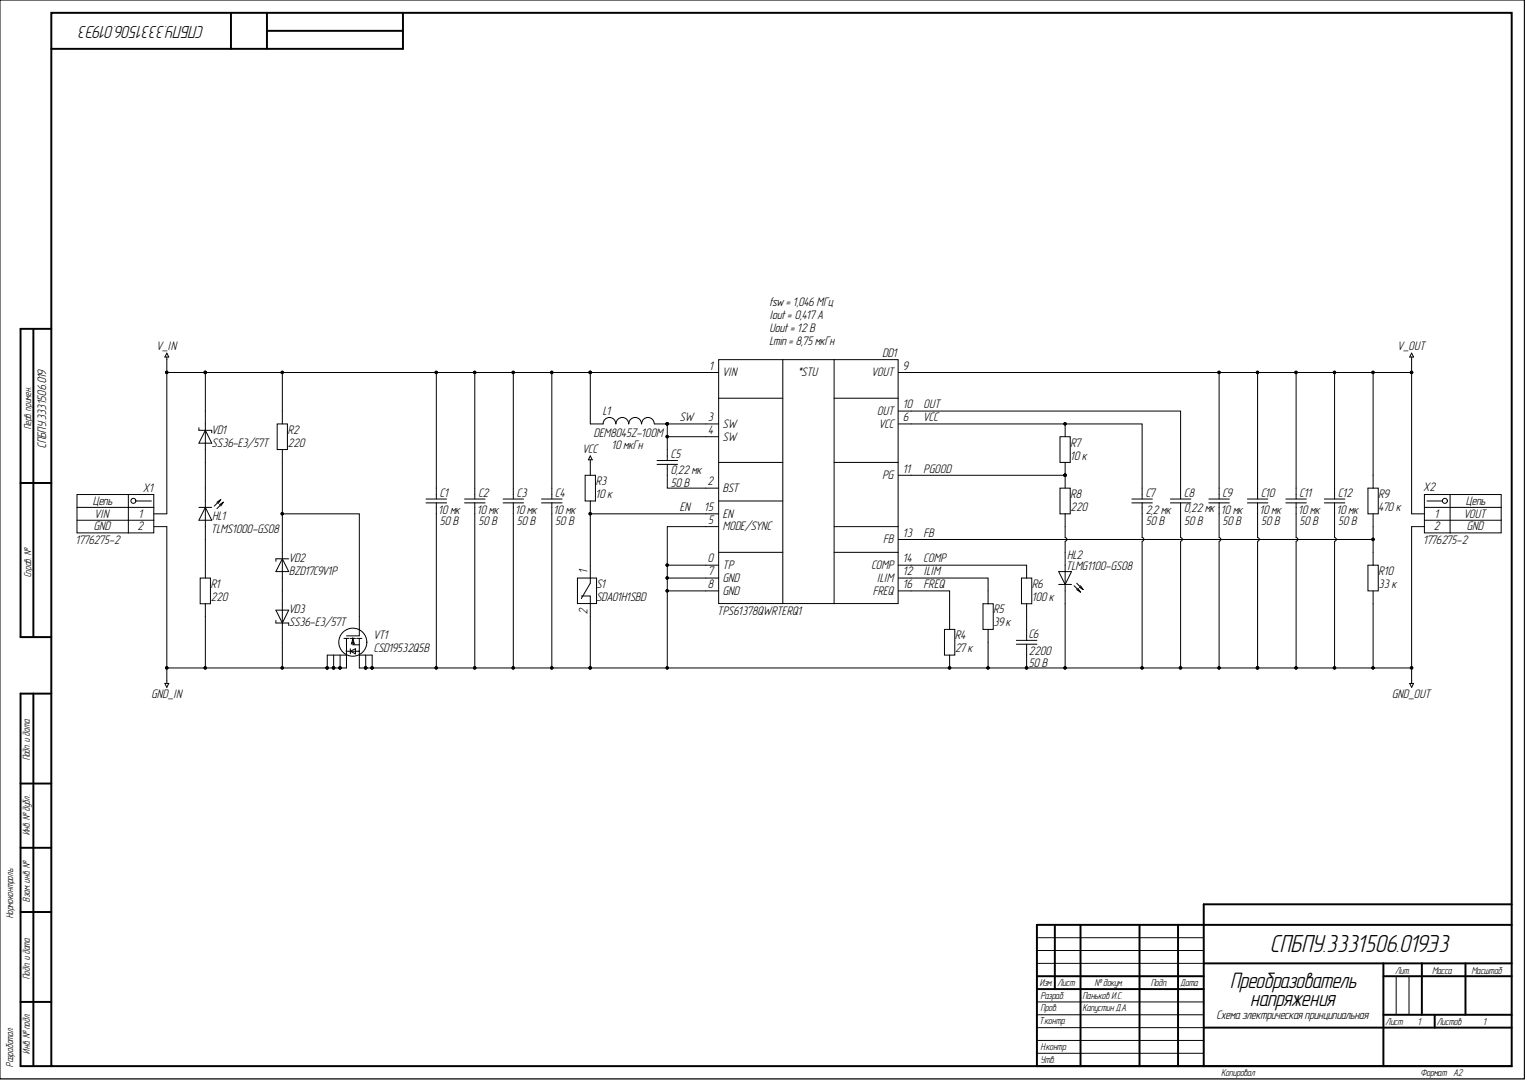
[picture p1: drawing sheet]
<svg xmlns="http://www.w3.org/2000/svg" width="594mm" height="420mm" viewBox="0 0 594 420" stroke-linecap="round" stroke-linejoin="round" font-family="sans-serif">
<defs><g id="words">
<text font-size="9.6" x="494.2" y="369.8">СПБПУ.3331506.019Э3</text>
<g font-size="8.7">
<text x="478.5" y="384">Преобразователь</text>
<text x="486.4" y="391">напряжения</text>
</g>
<text font-size="6.8" x="79.2" y="10.2" transform="rotate(-180 79.2 10.2)">СПБПУ.3331506.019Э3</text>
<g font-size="4.8">
<text x="299.3" y="118.9">fsw = 1,046 МГц</text>
<text x="299.3" y="123.9">Iout = 0,417А</text>
<text x="299.3" y="129">Uout = 12В</text>
<text x="61.2" y="136.2">V_IN</text>
<text x="299.3" y="134.1">Lmin = 8,75мкГн</text>
<text x="543.6" y="136.2">V_OUT</text>
<text x="276" y="143.7">1</text>
<text x="343.3" y="138.7">DD1</text>
<text x="351.3" y="143.7">9</text>
<text x="281.2" y="146.2">VIN</text>
<text x="310.4" y="146.2">*STU</text>
<text x="339.1" y="146.2">VOUT</text>
<text x="234.5" y="161.2">L1</text>
<text x="341.2" y="161.2">OUT</text>
<text x="351.3" y="158.7">10</text>
<text x="359.2" y="158.7">OUT</text>
<text x="264.4" y="163.7">SW</text>
<text x="275.3" y="163.7">3</text>
<text x="281.2" y="166.3">SW</text>
<text x="342" y="166.3">VCC</text>
<text x="351.3" y="163.7">6</text>
<text x="359.2" y="163.7">VCC</text>
<text x="82.5" y="168.6">VD1</text>
<text x="82.5" y="173.6">SS36-E3/57T</text>
<text x="112" y="168.6">R2</text>
<text x="112" y="173.6">220</text>
<text x="231" y="169.7">DEM8045Z-100M</text>
<text x="275.5" y="168.7">4</text>
<text x="281.2" y="171.3">SW</text>
<text x="416.4" y="173.5">R7</text>
<text x="17.9" y="174.1" transform="rotate(-90 17.9 174.1)">СПБПУ.3331506.019</text>
<text x="226.8" y="176.2">VCC</text>
<text x="238" y="174.6">10мкГн</text>
<text x="261" y="178.2">C5</text>
<text x="416.4" y="178.6">10к</text>
<text x="261" y="184.2">0,22мк</text>
<text x="351.3" y="183.7">11</text>
<text x="359.2" y="183.7">PGOOD</text>
<text x="55.8" y="191.1">X1</text>
<text x="231.8" y="188.5">R3</text>
<text x="261" y="189.2">50В</text>
<text x="275.3" y="188.7">2</text>
<text x="281.2" y="191.2">BST</text>
<text x="343.3" y="186.2">PG</text>
<text x="553.6" y="190.9">X2</text>
<text x="36.2" y="196.2">Цепь</text>
<text x="171.2" y="193.2">C1</text>
<text x="186.1" y="193.2">C2</text>
<text x="201.1" y="193.2">C3</text>
<text x="216" y="193.2">C4</text>
<text x="231.8" y="193.6">10к</text>
<text x="416.4" y="193.5">R8</text>
<text x="445.6" y="193.2">C7</text>
<text x="460.5" y="193.2">C8</text>
<text x="475.5" y="193.2">C9</text>
<text x="490.5" y="193.2">C10</text>
<text x="505.4" y="193.2">C11</text>
<text x="520.4" y="193.2">C12</text>
<text x="536.2" y="193.5">R9</text>
<text x="570" y="196.2">Цепь</text>
<text x="37" y="201.2">VIN</text>
<text x="54.1" y="201.2">1</text>
<text x="82.8" y="202.1">HL1</text>
<text x="170.7" y="199.7">10мк</text>
<text x="185.6" y="199.7">10мк</text>
<text x="200.6" y="199.7">10мк</text>
<text x="215.5" y="199.7">10мк</text>
<text x="264.4" y="198.7">EN</text>
<text x="274.1" y="198.7">15</text>
<text x="275.4" y="203.6">5</text>
<text x="281.2" y="201.2">EN</text>
<text x="416.4" y="198.6">220</text>
<text x="445.6" y="199.7">2,2мк</text>
<text x="460.5" y="199.2">0,22мк</text>
<text x="475" y="199.7">10мк</text>
<text x="489.9" y="199.7">10мк</text>
<text x="505" y="199.7">10мк</text>
<text x="519.9" y="199.7">10мк</text>
<text x="536.2" y="198.6">470к</text>
<text x="558" y="201.2">1</text>
<text x="569.4" y="201.2">VOUT</text>
<text x="36.6" y="206.2">GND</text>
<text x="53.6" y="206.2">2</text>
<text x="82.3" y="207.1">TLMS1000-GS08</text>
<text x="171.2" y="204.1">50В</text>
<text x="186.1" y="204.1">50В</text>
<text x="201.1" y="204.1">50В</text>
<text x="216" y="204.1">50В</text>
<text x="281.2" y="206.2">MODE/SYNC</text>
<text x="351.3" y="208.6">13</text>
<text x="359.2" y="208.6">FB</text>
<text x="445.6" y="204.1">50В</text>
<text x="460.5" y="204.1">50В</text>
<text x="475.5" y="204.1">50В</text>
<text x="490.5" y="204.1">50В</text>
<text x="505.4" y="204.1">50В</text>
<text x="520.4" y="204.1">50В</text>
<text x="557.6" y="206.2">2</text>
<text x="570.5" y="206.2">GND</text>
<text x="29.7" y="211.5">1776275-2</text>
<text x="343.5" y="211.2">FB</text>
<text x="553.6" y="211.5">1776275-2</text>
<text x="112.5" y="218.4">VD2</text>
<text x="275.3" y="218.6">0</text>
<text x="281.2" y="221.1">TP</text>
<text x="339" y="221.1">COMP</text>
<text x="351.3" y="218.6">14</text>
<text x="359.2" y="218.6">COMP</text>
<text x="414.7" y="221.6">TLMG1100-GS08</text>
<text x="415.2" y="217.1">HL2</text>
<text x="112.5" y="223.5">BZD17C9V1P</text>
<text x="228.5" y="222.7" transform="rotate(-90 228.5 222.7)">1</text>
<text x="275.6" y="223.6">7</text>
<text x="281.2" y="226.1">GND</text>
<text x="341.1" y="226.1">ILIM</text>
<text x="351.3" y="223.6">12</text>
<text x="359.2" y="223.6">ILIM</text>
<text x="536.2" y="223.4">R10</text>
<text x="82.1" y="228.4">R1</text>
<text x="82.1" y="233.5">220</text>
<text x="232" y="228.4">S1</text>
<text x="232" y="233.5">SDA01H1SBD</text>
<text x="275.3" y="228.6">8</text>
<text x="281.2" y="231.1">GND</text>
<text x="339.5" y="231.1">FREQ</text>
<text x="351.3" y="228.6">16</text>
<text x="359.2" y="228.6">FREQ</text>
<text x="401.4" y="228.4">R6</text>
<text x="401.4" y="233.5">100к</text>
<text x="536.2" y="228.5">33 к</text>
<text x="112.5" y="238.4">VD3</text>
<text x="228.5" y="238.8" transform="rotate(-90 228.5 238.8)">2</text>
<text x="279.1" y="238.9">TPS61378QWRTERQ1</text>
<text x="386.4" y="238.4">R5</text>
<text x="112.5" y="243.5">SS36-E3/57T</text>
<text x="386.4" y="243.5">39к</text>
<text x="145.5" y="248.2">VT1</text>
<text x="371.5" y="248.4">R4</text>
<text x="400.1" y="248.1">C6</text>
<text x="145.5" y="253.3">CSD19532Q5B</text>
<text x="371.5" y="253.4">27к</text>
<text x="400.1" y="254.5">2200</text>
<text x="400.1" y="259.1">50В</text>
<text x="59" y="271.2">GND_IN</text>
<text x="541.4" y="271.2">GND_OUT</text>
<text x="473.1" y="395.9">Схема электрическаяпринципиальная</text>
</g>
<g font-size="3.9">
<text x="12.2" y="166.9" transform="rotate(-90 12.2 166.9)">Перв. примен.</text>
<text x="12.2" y="224.4" transform="rotate(-90 12.2 224.4)">Справ. №</text>
<text x="11.7" y="295.5" transform="rotate(-90 11.7 295.5)">Подп. идата</text>
<text x="11.7" y="324.7" transform="rotate(-90 11.7 324.7)">Инв. №дубл.</text>
<text x="11.7" y="350.4" transform="rotate(-90 11.7 350.4)">Взам. инв. №</text>
<text x="5.2" y="356.8" transform="rotate(-90 5.2 356.8)">Нормоконтроль:</text>
<text x="11.7" y="380.4" transform="rotate(-90 11.7 380.4)">Подп. идата</text>
<text x="404.3" y="383.1">Изм.</text>
<text x="411.3" y="383.1">Лист</text>
<text x="425.6" y="383.1">№докум.</text>
<text x="447.5" y="383.1">Подп.</text>
<text x="459.2" y="383.1">Дата</text>
<text x="542.6" y="378.6">Лит.</text>
<text x="556.9" y="378.6">Масса</text>
<text x="572.2" y="378.6">Масштаб</text>
<text x="404.7" y="388.1">Разраб.</text>
<text x="421.1" y="388.1">Паньков И.С.</text>
<text x="404.7" y="393.1">Пров.</text>
<text x="421.1" y="393.1">Капустин Д.А.</text>
<text x="404.2" y="398.1">Т.контр.</text>
<text x="538.9" y="398.6">Лист</text>
<text x="551.4" y="398.6">1</text>
<text x="558.8" y="398.6">Листов</text>
<text x="576.8" y="398.6">1</text>
<text x="11.7" y="409.6" transform="rotate(-90 11.7 409.6)">Инв. №подл.</text>
<text x="404.7" y="413">Утв.</text>
<text x="404.7" y="408.1">Н.контр.</text>
<text x="5.2" y="414.6" transform="rotate(-90 5.2 414.6)">Разработал:</text>
<text x="475" y="418">Копировал</text>
<text x="552.4" y="418">Формат А2</text>
</g>
</g></defs>
<path d="M0 0h592.7v419.3h-592.7z" fill="#fff" stroke="#000" stroke-width=".39"/>
<g fill="none" stroke="#000" stroke-width=".76">
<path d="M19.9 5h567.9v409.4h-567.9zM89.8 5v14M103.8 5v14M103.8 12h52.9M156.7 5v14h-136.8M13 127.8v119.8M19.9 127.8h-11.9v119.8h11.9M8 187.7h11.9M13 269.6v144.8M19.9 269.6h-11.9v144.8h11.9M8 304.5h11.9M8 329.5h11.9"/>
<path d="M8 354.5h11.9M410.1 359.5v24.9M420.1 359.5v54.9M443.1 359.5v54.9M458 359.5v54.9M587.8 359.5h-184.6v54.9h184.6M587.8 351.5h-119.8v62.9M403.2 379.4h64.8M468 374.4h119.8M537.9 379.4h49.9M537.9 374.4v40M552.8 374.4v20"/>
<path d="M569.8 374.4v20M8 389.4h11.9M403.2 384.4h64.8M468 399.4h119.8M537.9 394.4h49.9M557.8 394.4v5"/>
</g>
<g fill="none" stroke="#000" stroke-width=".39">
<path d="M64.9 138.8v1M64.9 137.3l.7 1.5h-1.5zM548.9 137.3l.7 1.5h-1.5zM548.9 138.8v1M229.5 179.7v5M77.3 197.2h5M79.8 197.2l2.5 5h-5zM79.8 189.7v20M85.8 194.2l-2.5 2.5M85.8 194.2l-1 1.5M85.8 194.2l-1.5 1M86.8 195.2l-2.5 2.5"/>
<path d="M86.8 195.2l-1 1.5M86.8 195.2l-1.5 1M227.5 184.7h4v10h-4zM229.5 194.7v5M412.1 189.7h4v10h-4zM414.1 184.7v5M414.1 199.7v5M531.9 189.7h4v10h-4zM533.9 184.7v5M533.9 199.7v5M79.8 219.7v5M414.1 214.7v20"/>
<path d="M531.9 219.7h4v10h-4zM533.9 214.7v5M77.8 224.7h4v10h-4zM79.8 234.7v4.9M369.2 239.6v5M382.2 234.7h4v9.9h-4zM384.2 229.7v5M411.6 222.2h5l-2.5 5zM411.6 227.2h5M417.6 227.7l2.5 2.5M418.6 226.7l2.5 2.5M418.6 229.2l1.5 1"/>
<path d="M419.1 228.7l1 1.5M419.6 228.2l1.5 1M420.1 227.7l1 1.5M533.9 229.7v5M367.2 244.6h4v10h-4zM369.2 254.6v5M384.2 244.6v5M64.1 265.6h1.5l-.7 1.6zM64.9 264.6v1M548.1 265.6h1.5l-.7 1.6zM548.9 264.6v1M403.2 374.4h64.8"/>
<path d="M403.2 369.4h64.8M403.2 364.5h64.8M542.9 379.4v15M547.9 379.4v15M403.2 399.4h64.8M403.2 394.4h64.8M403.2 389.4h64.8M403.2 409.4h64.8M403.2 404.4h64.8"/>
</g>
<circle cx="414.1" cy="184.7" r=".47" fill="#000" stroke="#000" stroke-width=".39"/>
<path d="M279.4 139.8h69.8v94.8h-69.8z" fill="#fff" stroke="#000" stroke-width=".39"/>
<g fill="none" stroke="#000" stroke-width=".39">
<path d="M304.4 139.8v94.9M324.3 139.8v94.9M109.8 159.8v5M274.4 144.8h5M279.4 154.8h25M324.3 154.8h25M349.3 144.8h5M349.3 159.8h5M107.8 164.8h4v9.9h-4zM109.8 174.7v5M274.4 164.8h5M274.4 169.7h5"/>
<path d="M279.4 179.7h25M324.3 179.7h25M349.3 164.8h5M274.4 189.7h5M274.4 199.7h5M279.4 194.7h25M349.3 184.7h5M229.5 219.7v7l-3.5 6M274.4 204.7h5M274.4 219.7h5M279.4 214.7h25M324.3 204.7h25"/>
<path d="M324.3 214.7h25M349.3 209.7h5M349.3 219.7h5M399.2 219.7v5M224.5 224.7h7.5v9.9h-7.5zM226 231.6h3.5v8M274.4 224.7h5M274.4 229.7h5M349.3 224.7h5M349.3 229.7h5M397.2 224.7h4v10h-4zM399.2 234.7v4.9"/>
<path d="M395.2 248.9h8M395.2 250.4h8M399.2 244.6v4.3M399.2 250.4v4.2"/>
</g>
<path d="M29.9 192.2h29.9v14.9h-29.9z" fill="#fff" stroke="#000" stroke-width=".39"/>
<g fill="none" stroke="#000" stroke-width=".39">
<path d="M29.9 197.2h30M49.9 192.2v15M52.9 194.7h6M59.9 199.7h5M29.9 202.2h30M59.9 204.7h5"/>
<circle cx="51.9" cy="194.7" r=".96"/>
</g>
<path d="M553.8 192.2h29.9v14.9h-29.9z" fill="#fff" stroke="#000" stroke-width=".39"/>
<g fill="none" stroke="#000" stroke-width=".39">
<path d="M79.8 159.8v19.9M77.3 166.3v1h5v.9M79.8 167.3l2.5 5h-5zM239.4 164.8a2.46 2.46 0 0 0-2.4-2.5 2.46 2.46 0 0 0-2.5 2.5h-5M249.4 164.8a2.5 2.5 0 0 0-2.5-2.5 2.5 2.5 0 0 0-2.5 2.5 2.46 2.46 0 0 0-2.4-2.5 2.46 2.46 0 0 0-2.5 2.5M254.4 164.8a2.45 2.45 0 0 0-2.5-2.5 2.45 2.45 0 0 0-2.4 2.5M254.5 164.8h5M165.6 195.5h8M165.6 194h8M169.6 189.7v4.3M169.6 195.5v4.2M180.6 195.5h8"/>
<path d="M180.6 194h8M184.6 189.7v4.3M184.6 195.5v4.2M195.6 195.5h8M195.6 194h8M199.6 189.7v4.3M199.6 195.5v4.2M210.6 195.5h7.9M210.6 194h7.9M214.6 189.7v4.3M214.6 195.5v4.2M440.1 195.5h8"/>
<path d="M440.1 194h8M444.1 189.7v4.3M444.1 195.5v4.2M470 195.5h8M470 194h8M474 189.7v4.3M474 195.5v4.2M485 195.5h8M485 194h8M489 189.7v4.3M489 195.5v4.2M499.9 195.5h8"/>
<path d="M499.9 194h8M504 189.7v4.3M504 195.5v4.2M514.9 195.5h8M514.9 194h8M518.9 189.7v4.3M518.9 195.5v4.2M548.9 199.7h4.9M553.8 197.2h30M554.8 194.7h6M563.8 192.2v15M109.8 217.2l2.5 5h-5z"/>
<path d="M109.8 209.7v39.9M112.3 217.2h-5v1M548.9 204.7h4.9M553.8 202.2h30M107.3 237.2h5l-2.5 4.9zM139.7 239.6v7.5h-5M107.3 241.1v1h5v1M129.7 254.6v5M132.2 254.6v5M133.7 248.1h2M134.7 254.6h-7.5v5M134.7 248.1v11.5"/>
<path d="M134.7 253.1h5M136.2 248.1h2M136.2 252.1v2M136.2 253.1l2-1v2zM137.2 248.1v2.5h2.5M138.7 248.1h2M139.7 248.1v11.5M139.7 254.6h5v5M142.2 254.6v5"/>
<circle cx="561.8" cy="194.7" r=".96"/>
<circle cx="134.7" cy="253.1" r=".08"/>
<circle cx="137.2" cy="249.6" r="5.5"/>
<circle cx="139.7" cy="253.1" r=".08"/>
</g>
<g fill="#000" stroke="#000" stroke-width=".39">
<circle cx="259.4" cy="164.7" r=".47"/>
<circle cx="127.2" cy="259.6" r=".47"/>
<circle cx="129.7" cy="259.6" r=".47"/>
<circle cx="132.2" cy="259.6" r=".47"/>
<circle cx="142.2" cy="259.6" r=".47"/>
<circle cx="144.7" cy="259.6" r=".47"/>
</g>
<path d="M137.2 248.1l.5 2-.5-.5-.5 .5z" fill-rule="evenodd" fill="#fff"/>
<g fill="none" stroke="#000" stroke-width=".39">
<path d="M64.9 139.8v5M548.9 139.8v5M79.8 144.8h-14.9v54.9M79.8 144.8h134.8M79.8 144.8v15M109.8 144.8v15M169.6 144.8v44.9M184.6 144.8v44.9M199.6 144.8v44.9M229.5 144.8v20M229.5 144.8h-14.9v44.9M229.5 144.8h44.9"/>
<path d="M354.3 159.8h104.7v34.2M354.3 144.8h194.6v54.9M474 144.8v44.9M489 144.8v44.9M504 144.8v44.9M518.9 144.8v44.9M533.9 144.8v39.9M79.8 179.7v10M109.8 179.7v30M229.5 178.7v1M229.5 177.2l.8 1.5h-1.5zM255.5 179h8"/>
<path d="M259.5 169.7h14.9M274.4 164.8h-14.9v14.2M354.3 164.8h89.8v24.9M412.1 169.7h4v10h-4zM414.1 164.8v4.9M414.1 179.7v5h-59.8M109.8 199.7h29.9v39.9M169.6 199.7v59.9M184.6 199.7v59.9M199.6 199.7v59.9M214.6 199.7v59.9h14.9M255.5 180.5h8"/>
<path d="M259.5 180.5v9.2h14.9M274.4 199.7h-44.9v20M444.1 199.7v9.2a.72 .72 0 0 1 .7 .7 .72 .72 0 0 1-.7 .8M455.1 195.5h7.9M455.1 194h7.9M459 195.5v13.4a.72 .72 0 0 1 .7 .7 .72 .72 0 0 1-.7 .8M474 199.7v9.2a.72 .72 0 0 1 .7 .7 .72 .72 0 0 1-.7 .8M489 199.7v9.2a.72 .72 0 0 1 .7 .7 .72 .72 0 0 1-.7 .8M504 199.7v9.2a.72 .72 0 0 1 .6 .7 .72 .72 0 0 1-.7 .8M518.9 199.7v9.2a.72 .72 0 0 1 .7 .7 .72 .72 0 0 1-.7 .8M64.9 204.7v54.9M79.8 209.7v10"/>
<path d="M274.4 204.7h-14.9v15M274.4 219.7h-14.9v10M354.3 209.7h179.6M354.3 219.7h44.9M414.1 204.7v4.2a.72 .72 0 0 1 .7 .7 .72 .72 0 0 1-.7 .8M414.1 210.4v4.3M444.1 210.4v49.2h-30M459 210.4v49.2h30M474 210.4v49.2M489 210.4v49.2M504 210.4v49.2M518.9 210.4v49.2"/>
<path d="M533.9 204.7v10M548.9 204.7v54.9h-59.9M79.8 239.6v20M229.5 239.6v20M259.5 224.7h14.9M274.4 229.7h-14.9v29.9h124.7v-10M354.3 224.7h29.9v5M354.3 229.7h14.9v9.9M399.2 239.6v5M414.1 234.7v24.9h-14.9v-5M533.9 234.7v24.9M109.8 249.6v10"/>
<path d="M134.7 259.6h-69.8v5M137.2 248.1l.5 2-.5-.5-.5 .5zM139.7 259.6h74.9M229.5 259.6h30M384.2 259.6h15M444.1 259.6h14.9M548.9 259.6v5"/>
</g>
<g fill="#000" stroke="#000" stroke-width=".39">
<circle cx="64.8" cy="144.7" r=".47"/>
<circle cx="79.8" cy="144.7" r=".47"/>
<circle cx="109.7" cy="144.7" r=".47"/>
<circle cx="169.6" cy="144.7" r=".47"/>
<circle cx="184.6" cy="144.7" r=".47"/>
<circle cx="199.5" cy="144.7" r=".47"/>
<circle cx="214.5" cy="144.7" r=".47"/>
<circle cx="229.5" cy="144.7" r=".47"/>
<circle cx="474" cy="144.7" r=".47"/>
<circle cx="488.9" cy="144.7" r=".47"/>
<circle cx="503.9" cy="144.7" r=".47"/>
<circle cx="518.9" cy="144.7" r=".47"/>
<circle cx="533.8" cy="144.7" r=".47"/>
<circle cx="548.8" cy="144.7" r=".47"/>
<circle cx="259.4" cy="169.7" r=".47"/>
<circle cx="259.4" cy="164.7" r=".47"/>
<circle cx="414.1" cy="164.7" r=".47"/>
<circle cx="109.7" cy="199.7" r=".47"/>
<circle cx="229.5" cy="199.7" r=".47"/>
<circle cx="414.1" cy="184.7" r=".47"/>
<circle cx="259.4" cy="219.6" r=".47"/>
<circle cx="533.8" cy="209.6" r=".47"/>
<circle cx="259.4" cy="224.6" r=".47"/>
<circle cx="259.4" cy="229.6" r=".47"/>
<circle cx="64.8" cy="259.6" r=".47"/>
<circle cx="79.8" cy="259.6" r=".47"/>
<circle cx="109.7" cy="259.6" r=".47"/>
<circle cx="127.2" cy="259.6" r=".47"/>
<circle cx="129.7" cy="259.6" r=".47"/>
<circle cx="132.2" cy="259.6" r=".47"/>
<circle cx="142.2" cy="259.6" r=".47"/>
<circle cx="144.7" cy="259.6" r=".47"/>
<circle cx="169.6" cy="259.6" r=".47"/>
<circle cx="184.6" cy="259.6" r=".47"/>
<circle cx="199.5" cy="259.6" r=".47"/>
<circle cx="214.5" cy="259.6" r=".47"/>
<circle cx="229.5" cy="259.6" r=".47"/>
<circle cx="259.4" cy="259.6" r=".47"/>
<circle cx="369.2" cy="259.6" r=".47"/>
<circle cx="384.1" cy="259.6" r=".47"/>
<circle cx="399.1" cy="259.6" r=".47"/>
<circle cx="414.1" cy="259.6" r=".47"/>
<circle cx="444" cy="259.6" r=".47"/>
<circle cx="459" cy="259.6" r=".47"/>
<circle cx="474" cy="259.6" r=".47"/>
<circle cx="488.9" cy="259.6" r=".47"/>
<circle cx="503.9" cy="259.6" r=".47"/>
<circle cx="518.9" cy="259.6" r=".47"/>
<circle cx="533.8" cy="259.6" r=".47"/>
<circle cx="548.8" cy="259.6" r=".47"/>
</g>
<use href="#words"/>
</svg>
